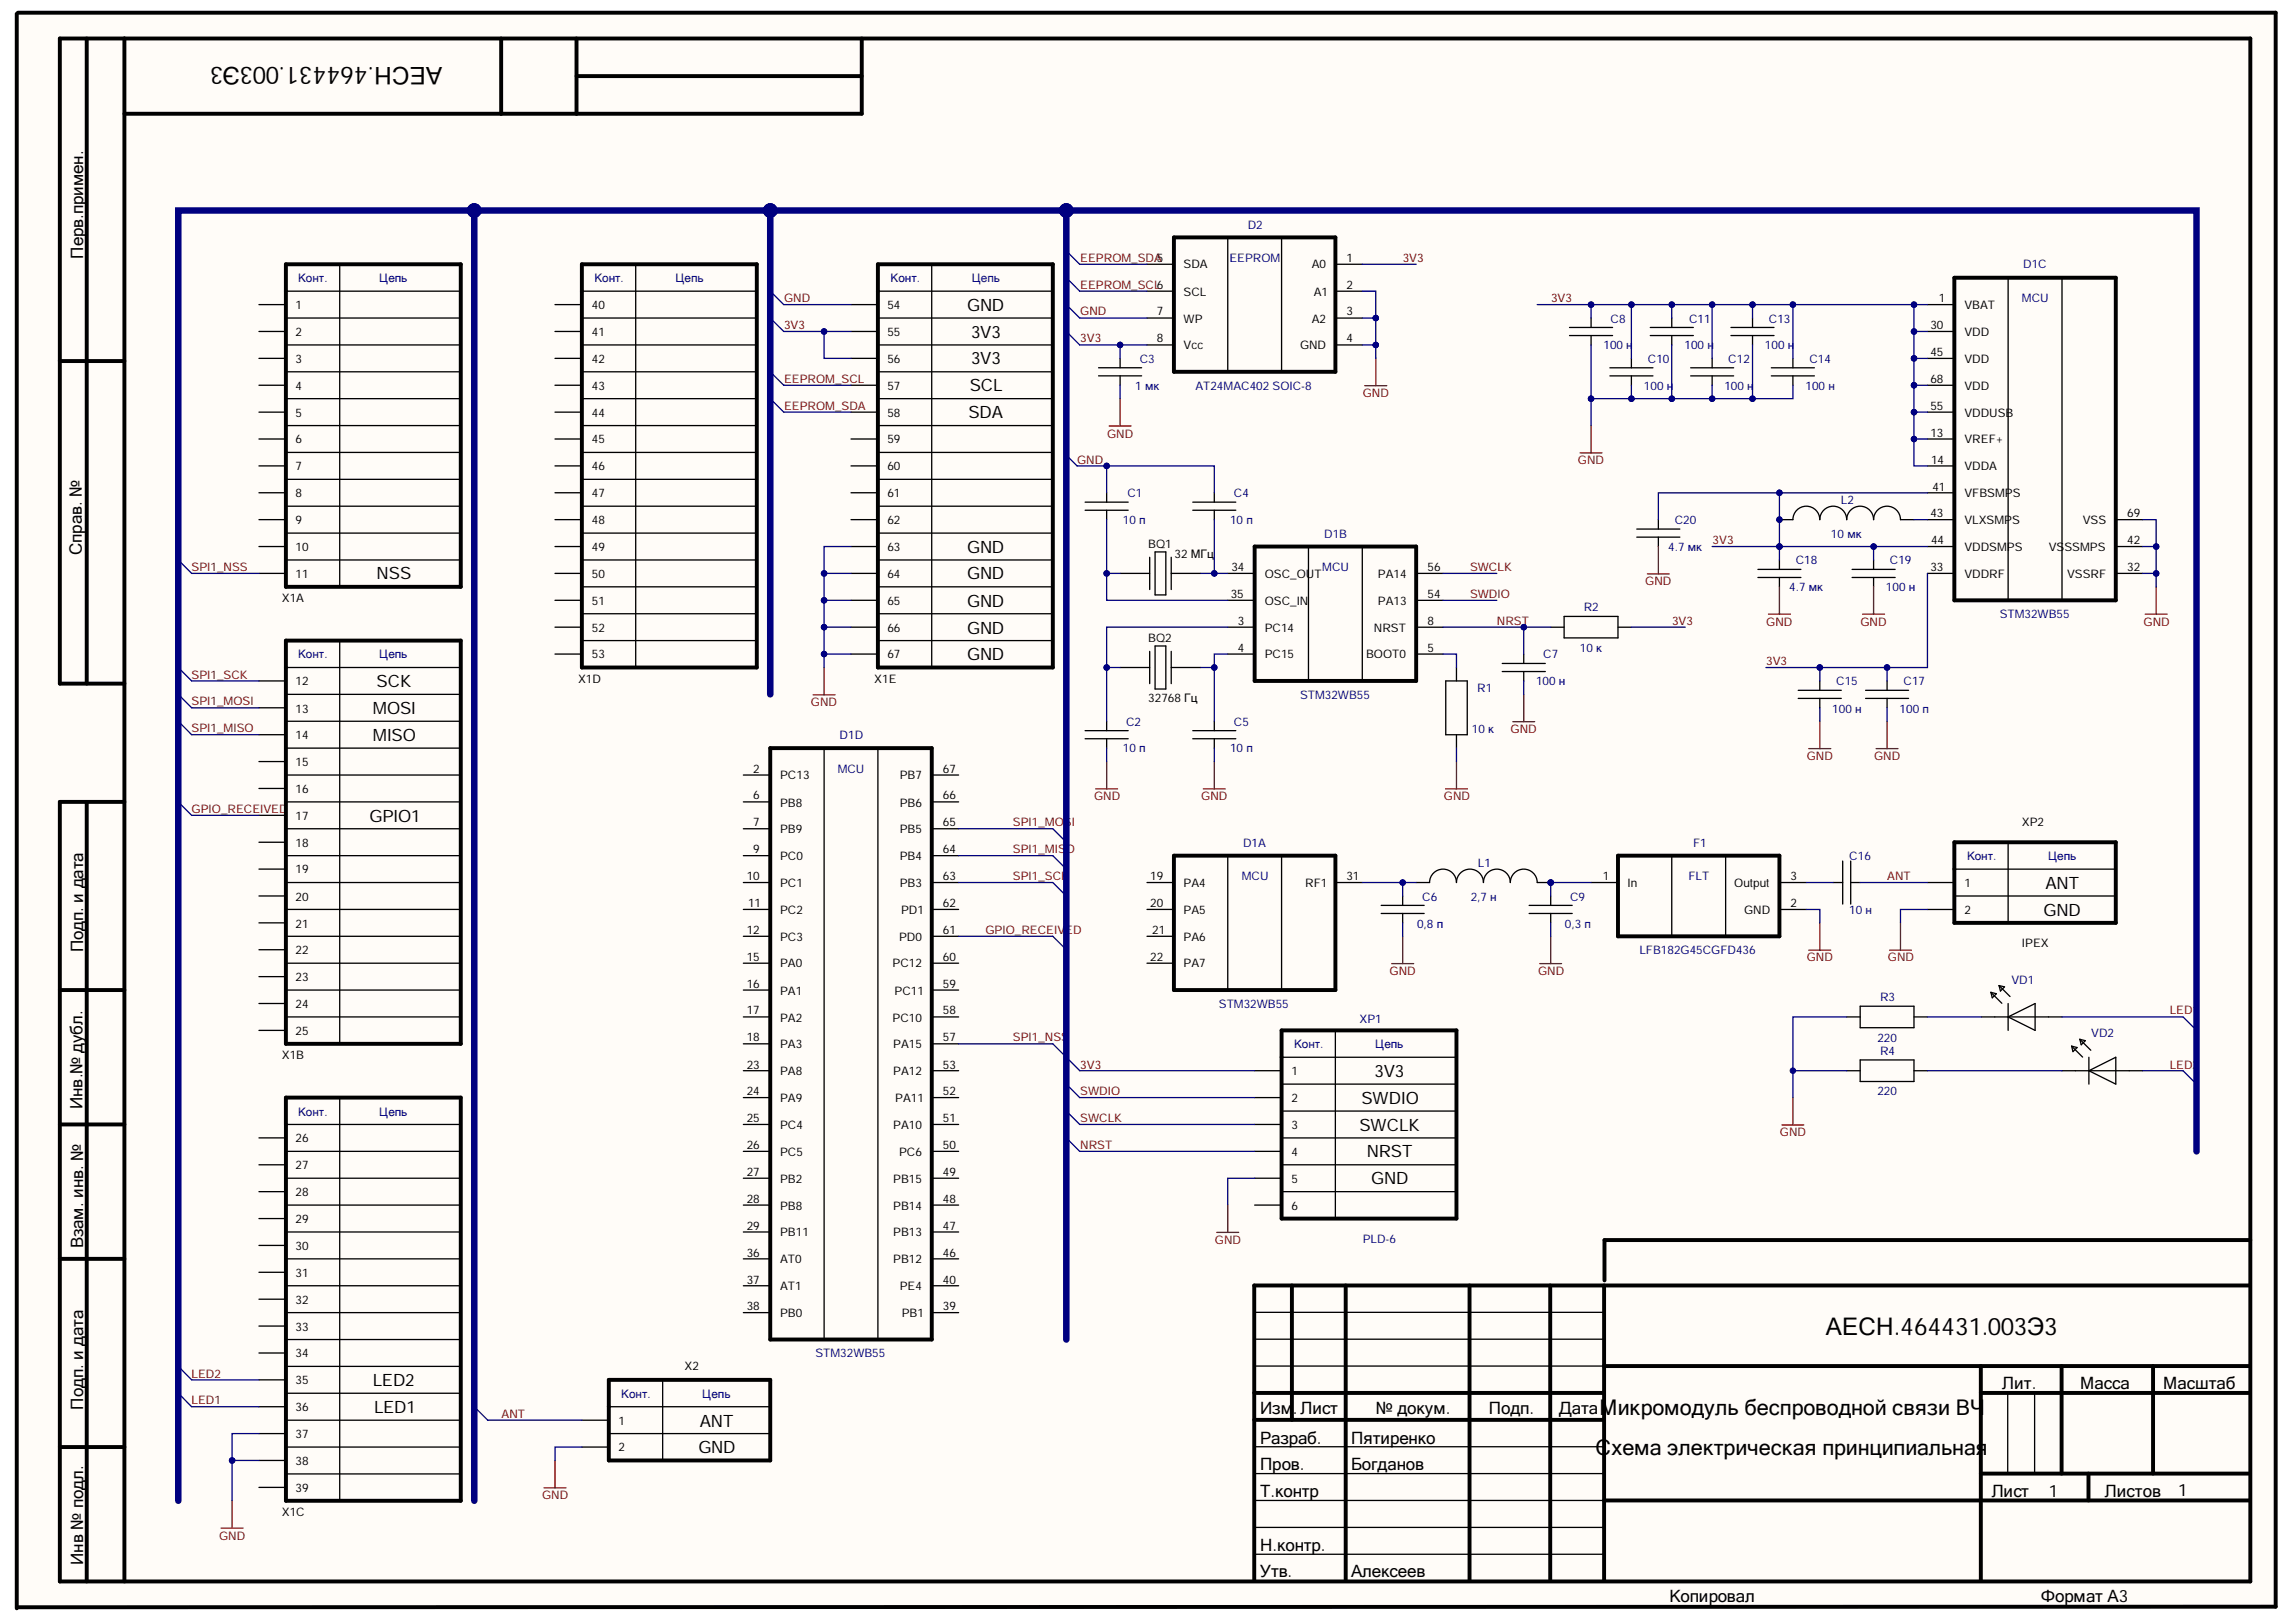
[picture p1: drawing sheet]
<svg xmlns="http://www.w3.org/2000/svg" width="297mm" height="210mm" viewBox="0 0 297 210" stroke-linecap="round" stroke-linejoin="round" font-family="sans-serif">
<defs><g id="words">
<g font-size="3.1">
<text x="57.2" y="8.7" transform="rotate(-180 57.2 8.7)">АЕСН.464431.003Э3</text>
<text x="236.2" y="172.8">АЕСН.464431.003Э3</text>
</g>
<g font-size="2.8">
<text x="206.9" y="183.1">Микромодуль беспроводной связи ВЧ</text>
<text x="206.4" y="188.2">Схема электрическая принципиальная</text>
</g>
<g font-size="2.2">
<text x="10.7" y="33.5" transform="rotate(-90 10.7 33.5)">Перв.примен.</text>
<text x="125.1" y="40.2">GND</text>
<text x="125.6" y="47.2">3V3</text>
<text x="125.6" y="43.7">3V3</text>
<text x="125.5" y="50.6">SCL</text>
<text x="125.3" y="54.1">SDA</text>
<text x="10.6" y="71.8" transform="rotate(-90 10.6 71.8)">Справ. №</text>
<text x="125.1" y="71.5">GND</text>
<text x="48.7" y="75">NSS</text>
<text x="125.1" y="75">GND</text>
<text x="125.1" y="78.5">GND</text>
<text x="125.1" y="82">GND</text>
<text x="48.7" y="88.9">SCK</text>
<text x="125.1" y="85.5">GND</text>
<text x="48.2" y="95.9">MISO</text>
<text x="48.2" y="92.4">MOSI</text>
<text x="47.8" y="106.3">GPIO1</text>
<text x="264.4" y="118.5">GND</text>
<text x="264.6" y="115">ANT</text>
<text x="10.7" y="123.2" transform="rotate(-90 10.7 123.2)">Подп. и дата</text>
<text x="10.7" y="143.5" transform="rotate(-90 10.7 143.5)">Инв.№ дубл.</text>
<text x="176.1" y="142.9">SWDIO</text>
<text x="177.8" y="139.4">3V3</text>
<text x="175.9" y="146.3">SWCLK</text>
<text x="176.8" y="149.8">NRST</text>
<text x="177.4" y="153.3">GND</text>
<text x="10.7" y="161.5" transform="rotate(-90 10.7 161.5)">Взам. инв. №</text>
<text x="48.2" y="179.4">LED2</text>
<text x="259" y="179.8">Лит.</text>
<text x="269.1" y="179.8">Масса</text>
<text x="279.9" y="179.8">Масштаб</text>
<text x="10.7" y="182.4" transform="rotate(-90 10.7 182.4)">Подп. и дата</text>
<text x="48.4" y="182.8">LED1</text>
<text x="90.5" y="184.6">ANT</text>
<text x="163" y="183">Изм</text>
<text x="167.3" y="183">. Лист</text>
<text x="178" y="183">№ докум.</text>
<text x="192.6" y="183">Подп.</text>
<text x="201.7" y="183">Дата</text>
<text x="90.4" y="188.1">GND</text>
<text x="163" y="190.3">Пров.</text>
<text x="163" y="186.8">Разраб.</text>
<text x="174.8" y="186.8">Пятиренко</text>
<text x="174.8" y="190.3">Богданов</text>
<text x="163" y="193.7">Т.контр</text>
<text x="257.7" y="193.7">Лист</text>
<text x="265.1" y="193.7">1</text>
<text x="272.3" y="193.7">Листов</text>
<text x="281.8" y="193.7">1</text>
<text x="10.7" y="202.5" transform="rotate(-90 10.7 202.5)">Инв № подл.</text>
<text x="163" y="200.7">Н.контр.</text>
<text x="163" y="204.1">Утв.</text>
<text x="174.8" y="204.1">Алексеев</text>
<text x="216" y="207.3">Копировал</text>
<text x="264" y="207.3">Формат А3</text>
</g>
<g font-size="1.5" fill="#000080">
<text x="161.4" y="29.6">D2</text>
<text x="159" y="33.9">EEPROM</text>
<text x="261.8" y="34.7">D1C</text>
<text x="38.6" y="36.5">Конт.</text>
<text x="49.1" y="36.5">Цепь</text>
<text x="76.9" y="36.5">Конт.</text>
<text x="87.4" y="36.5">Цепь</text>
<text x="115.2" y="36.5">Конт.</text>
<text x="125.7" y="36.5">Цепь</text>
<text x="208.4" y="41.8">C8</text>
<text x="218.5" y="41.8">C11</text>
<text x="228.8" y="41.8">C13</text>
<text x="261.6" y="39.1">MCU</text>
<text x="147.5" y="47">C3</text>
<text x="207.4" y="45.2">100 н</text>
<text x="213.2" y="47">C10</text>
<text x="217.9" y="45.2">100 н</text>
<text x="223.6" y="47">C12</text>
<text x="228.3" y="45.2">100 н</text>
<text x="234.1" y="47">C14</text>
<text x="146.9" y="50.5">1 мк</text>
<text x="154.6" y="50.5">AT24MAC402 SOIC-8</text>
<text x="212.7" y="50.5">100 н</text>
<text x="223.1" y="50.5">100 н</text>
<text x="233.6" y="50.5">100 н</text>
<text x="145.9" y="64.3">C1</text>
<text x="159.6" y="64.3">C4</text>
<text x="238.1" y="65.2">L2</text>
<text x="145.3" y="67.8">10 п</text>
<text x="159.1" y="67.8">10 п</text>
<text x="171.3" y="69.6">D1B</text>
<text x="215.8" y="71.3">4.7 мк</text>
<text x="216.7" y="67.8">C20</text>
<text x="236.9" y="69.6">10 мк</text>
<text x="171.1" y="73.9">MCU</text>
<text x="231.5" y="76.5">4.7 мк</text>
<text x="232.3" y="73">C18</text>
<text x="244" y="76.5">100 н</text>
<text x="244.5" y="73">C19</text>
<text x="204.9" y="79.1">R2</text>
<text x="258.7" y="80">STM32WB55</text>
<text x="38.6" y="85.2">Конт.</text>
<text x="49.1" y="85.2">Цепь</text>
<text x="191.1" y="89.5">R1</text>
<text x="198.7" y="88.7">100 н</text>
<text x="199.7" y="85.2">C7</text>
<text x="204.4" y="84.4">10 к</text>
<text x="237.6" y="88.7">C15</text>
<text x="246.3" y="88.7">C17</text>
<text x="108.6" y="95.7">D1D</text>
<text x="145.7" y="93.9">C2</text>
<text x="159.6" y="93.9">C5</text>
<text x="168.2" y="90.4">STM32WB55</text>
<text x="190.4" y="94.8">10 к</text>
<text x="237" y="92.2">100 н</text>
<text x="245.8" y="92.2">100 п</text>
<text x="108.4" y="100">MCU</text>
<text x="145.3" y="97.4">10 п</text>
<text x="159.1" y="97.4">10 п</text>
<text x="160.7" y="113.9">MCU</text>
<text x="160.8" y="109.5">D1A</text>
<text x="191.2" y="112.2">L1</text>
<text x="218.4" y="113.9">FLT</text>
<text x="219" y="109.5">F1</text>
<text x="239.2" y="111.3">C16</text>
<text x="254.5" y="111.3">Конт.</text>
<text x="265" y="111.3">Цепь</text>
<text x="184" y="116.6">C6</text>
<text x="190.3" y="116.6">2,7 н</text>
<text x="203.1" y="116.6">C9</text>
<text x="239.2" y="118.3">10 н</text>
<text x="183.3" y="120">0,8 п</text>
<text x="202.4" y="120">0,3 п</text>
<text x="212.1" y="123.5">LFB182G45CGFD436</text>
<text x="157.7" y="130.4">STM32WB55</text>
<text x="243.2" y="129.6">R3</text>
<text x="260.2" y="127.3">VD1</text>
<text x="167.4" y="135.7">Конт.</text>
<text x="175.9" y="132.4">XP1</text>
<text x="177.9" y="135.7">Цепь</text>
<text x="242.9" y="134.8">220</text>
<text x="243.2" y="136.5">R4</text>
<text x="270.6" y="134.2">VD2</text>
<text x="242.9" y="141.8">220</text>
<text x="38.6" y="144.4">Конт.</text>
<text x="49.1" y="144.4">Цепь</text>
<text x="176.3" y="160.9">PLD-6</text>
<text x="105.5" y="175.7">STM32WB55</text>
<text x="80.4" y="180.9">Конт.</text>
<text x="90.9" y="180.9">Цепь</text>
</g>
<g font-size="1.5" fill="#800000">
<text x="139.8" y="33.9">EEPROM_SDA5</text>
<text x="181.5" y="33.9">3V3</text>
<text x="101.4" y="39.1">GND</text>
<text x="139.8" y="37.4">EEPROM_SCL6</text>
<text x="139.8" y="40.8">GND</text>
<text x="200.7" y="39.1">3V3</text>
<text x="101.4" y="42.6">3V3</text>
<text x="139.8" y="44.3">3V3</text>
<text x="101.4" y="53">EEPROM_SDA</text>
<text x="101.4" y="49.5">EEPROM_SCL</text>
<text x="176.3" y="51.4">GND</text>
<text x="143.2" y="56.6">GND</text>
<text x="139.3" y="60">GND</text>
<text x="204.1" y="60.1">GND</text>
<text x="221.6" y="70.4">3V3</text>
<text x="24.8" y="73.9">SPI1_NSS</text>
<text x="190.2" y="73.9">SWCLK</text>
<text x="190.2" y="77.3">SWDIO</text>
<text x="212.9" y="75.7">GND</text>
<text x="193.6" y="80.9">NRST</text>
<text x="216.3" y="80.9">3V3</text>
<text x="228.5" y="81">GND</text>
<text x="240.7" y="81">GND</text>
<text x="277.3" y="81">GND</text>
<text x="24.8" y="87.8">SPI1_SCK</text>
<text x="228.5" y="86">3V3</text>
<text x="24.8" y="91.3">SPI1_MOSI</text>
<text x="24.8" y="94.8">SPI1_MISO</text>
<text x="104.9" y="91.4">GND</text>
<text x="195.4" y="94.8">GND</text>
<text x="233.8" y="98.3">GND</text>
<text x="242.5" y="98.3">GND</text>
<text x="24.8" y="105.2">GPIO_RECEIVED</text>
<text x="131" y="106.9">SPI1_MOSI</text>
<text x="141.5" y="103.5">GND</text>
<text x="155.4" y="103.5">GND</text>
<text x="186.8" y="103.5">GND</text>
<text x="131" y="113.9">SPI1_SCK</text>
<text x="131" y="110.4">SPI1_MISO</text>
<text x="244.2" y="113.9">ANT</text>
<text x="127.5" y="120.9">GPIO_RECEIVED</text>
<text x="233.8" y="124.4">GND</text>
<text x="244.2" y="124.4">GND</text>
<text x="179.8" y="126.2">GND</text>
<text x="199" y="126.2">GND</text>
<text x="280.7" y="131.3">LED1</text>
<text x="131" y="134.7">SPI1_NSS</text>
<text x="139.8" y="138.3">3V3</text>
<text x="139.8" y="141.8">SWDIO</text>
<text x="280.7" y="138.3">LED2</text>
<text x="139.8" y="145.2">SWCLK</text>
<text x="139.8" y="148.7">NRST</text>
<text x="230.3" y="147">GND</text>
<text x="157.2" y="160.9">GND</text>
<text x="24.8" y="178.3">LED2</text>
<text x="24.8" y="181.7">LED1</text>
<text x="64.9" y="183.5">ANT</text>
<text x="70.1" y="194">GND</text>
<text x="28.3" y="199.2">GND</text>
</g>
<g font-size="1.5">
<text x="153.1" y="34.7">SDA</text>
<text x="169.7" y="34.7">A0</text>
<text x="174.2" y="33.9">1</text>
<text x="38.2" y="40">1</text>
<text x="76.6" y="40">40</text>
<text x="114.8" y="40">54</text>
<text x="149.7" y="40.8">7</text>
<text x="153.1" y="41.8">WP</text>
<text x="153.1" y="38.3">SCL</text>
<text x="169.7" y="41.8">A2</text>
<text x="170" y="38.3">A1</text>
<text x="174.2" y="37.4">2</text>
<text x="174.2" y="40.8">3</text>
<text x="250.8" y="39.1">1</text>
<text x="254.1" y="40">VBAT</text>
<text x="38.2" y="43.4">2</text>
<text x="38.2" y="47">3</text>
<text x="76.6" y="43.4">41</text>
<text x="76.6" y="47">42</text>
<text x="114.8" y="43.4">55</text>
<text x="114.8" y="47">56</text>
<text x="149.7" y="44.3">8</text>
<text x="153.1" y="45.2">Vcc</text>
<text x="168.2" y="45.2">GND</text>
<text x="174.2" y="44.3">4</text>
<text x="249.7" y="42.6">30</text>
<text x="249.7" y="46.1">45</text>
<text x="254.1" y="43.4">VDD</text>
<text x="254.1" y="47">VDD</text>
<text x="38.2" y="50.5">4</text>
<text x="38.2" y="53.9">5</text>
<text x="76.6" y="50.5">43</text>
<text x="76.6" y="53.9">44</text>
<text x="114.8" y="50.5">57</text>
<text x="114.8" y="53.9">58</text>
<text x="249.7" y="53">55</text>
<text x="249.7" y="49.5">68</text>
<text x="254.1" y="53.9">VDDUSB</text>
<text x="254.1" y="50.5">VDD</text>
<text x="38.2" y="57.4">6</text>
<text x="76.6" y="57.4">45</text>
<text x="114.8" y="57.4">59</text>
<text x="249.7" y="56.5">13</text>
<text x="254.1" y="57.4">VREF+</text>
<text x="38.2" y="64.3">8</text>
<text x="38.2" y="60.9">7</text>
<text x="76.6" y="60.9">46</text>
<text x="76.6" y="64.3">47</text>
<text x="114.8" y="60.9">60</text>
<text x="114.8" y="64.3">61</text>
<text x="249.8" y="60">14</text>
<text x="250" y="63.5">41</text>
<text x="254.1" y="60.9">VDDA</text>
<text x="254.1" y="64.3">VFBSMPS</text>
<text x="38.2" y="67.8">9</text>
<text x="38.2" y="71.3">10</text>
<text x="76.6" y="67.8">48</text>
<text x="76.6" y="71.3">49</text>
<text x="114.8" y="67.8">62</text>
<text x="114.8" y="71.3">63</text>
<text x="148.6" y="70.9">BQ1</text>
<text x="249.7" y="66.9">43</text>
<text x="249.8" y="70.4">44</text>
<text x="254.1" y="67.8">VLXSMPS</text>
<text x="254.1" y="71.3">VDDSMPS</text>
<text x="265.1" y="71.3">VSSSMPS</text>
<text x="269.5" y="67.8">VSS</text>
<text x="275.2" y="70.4">42</text>
<text x="275.2" y="66.9">69</text>
<text x="36.5" y="77.9">X1A</text>
<text x="38.2" y="74.8">11</text>
<text x="76.6" y="74.8">50</text>
<text x="114.8" y="74.8">64</text>
<text x="151.9" y="72.2">32 МГц</text>
<text x="159.2" y="77.3">35</text>
<text x="159.3" y="73.9">34</text>
<text x="163.6" y="74.8">OSC_OUT</text>
<text x="178.3" y="74.8">PA14</text>
<text x="184.7" y="77.3">54</text>
<text x="184.7" y="73.9">56</text>
<text x="249.7" y="73.9">33</text>
<text x="254.1" y="74.8">VDDRF</text>
<text x="267.4" y="74.8">VSSRF</text>
<text x="275.2" y="73.9">32</text>
<text x="76.6" y="78.3">51</text>
<text x="76.6" y="81.7">52</text>
<text x="114.8" y="78.3">65</text>
<text x="114.8" y="81.7">66</text>
<text x="148.6" y="83.1">BQ2</text>
<text x="160.1" y="80.9">3</text>
<text x="163.6" y="78.3">OSC_IN</text>
<text x="163.6" y="81.7">PC14</text>
<text x="177.7" y="81.7">NRST</text>
<text x="178.3" y="78.3">PA13</text>
<text x="184.7" y="80.9">8</text>
<text x="38.2" y="88.7">12</text>
<text x="74.8" y="88.3">X1D</text>
<text x="76.6" y="85.2">53</text>
<text x="113.1" y="88.3">X1E</text>
<text x="114.8" y="85.2">67</text>
<text x="160.1" y="84.4">4</text>
<text x="163.6" y="85.2">PC15</text>
<text x="176.7" y="85.2">BOOT0</text>
<text x="184.7" y="84.4">5</text>
<text x="38.2" y="92.2">13</text>
<text x="38.2" y="95.7">14</text>
<text x="148.6" y="90.8">32768 Гц</text>
<text x="38.2" y="99.2">15</text>
<text x="97.5" y="100">2</text>
<text x="100.9" y="100.8">PC13</text>
<text x="116.4" y="100.8">PB7</text>
<text x="122" y="100">67</text>
<text x="38.2" y="102.6">16</text>
<text x="38.2" y="106.1">17</text>
<text x="97.5" y="103.5">6</text>
<text x="97.5" y="106.9">7</text>
<text x="100.9" y="104.4">PB8</text>
<text x="100.9" y="107.9">PB9</text>
<text x="116.4" y="107.9">PB5</text>
<text x="116.4" y="104.4">PB6</text>
<text x="122" y="106.9">65</text>
<text x="122" y="103.5">66</text>
<text x="261.6" y="106.9">XP2</text>
<text x="38.2" y="109.5">18</text>
<text x="38.2" y="113">19</text>
<text x="96.6" y="113.9">10</text>
<text x="97.5" y="110.4">9</text>
<text x="100.9" y="111.3">PC0</text>
<text x="116.4" y="111.3">PB4</text>
<text x="122" y="113.9">63</text>
<text x="122" y="110.4">64</text>
<text x="148.8" y="113.9">19</text>
<text x="174.2" y="113.9">31</text>
<text x="207.4" y="113.9">1</text>
<text x="231.6" y="113.9">3</text>
<text x="38.2" y="116.6">20</text>
<text x="96.8" y="117.4">11</text>
<text x="100.9" y="118.3">PC2</text>
<text x="100.9" y="114.8">PC1</text>
<text x="116.4" y="114.8">PB3</text>
<text x="116.6" y="118.3">PD1</text>
<text x="122" y="117.4">62</text>
<text x="148.8" y="117.4">20</text>
<text x="153.1" y="114.8">PA4</text>
<text x="153.1" y="118.3">PA5</text>
<text x="168.9" y="114.8">RF1</text>
<text x="210.6" y="114.8">In</text>
<text x="224.4" y="114.8">Output</text>
<text x="225.6" y="118.3">GND</text>
<text x="231.6" y="117.4">2</text>
<text x="254.1" y="118.3">2</text>
<text x="254.1" y="114.8">1</text>
<text x="38.2" y="123.5">22</text>
<text x="38.2" y="120">21</text>
<text x="96.6" y="124.3">15</text>
<text x="96.6" y="120.9">12</text>
<text x="100.9" y="125.2">PA0</text>
<text x="100.9" y="121.7">PC3</text>
<text x="115.5" y="125.2">PC12</text>
<text x="116.3" y="121.7">PD0</text>
<text x="122" y="124.3">60</text>
<text x="122" y="120.9">61</text>
<text x="148.8" y="124.3">22</text>
<text x="149.1" y="120.9">21</text>
<text x="153.1" y="121.7">PA6</text>
<text x="153.1" y="125.2">PA7</text>
<text x="261.6" y="122.6">IPEX</text>
<text x="38.2" y="127">23</text>
<text x="38.2" y="130.4">24</text>
<text x="96.6" y="127.8">16</text>
<text x="96.6" y="131.3">17</text>
<text x="100.9" y="128.7">PA1</text>
<text x="115.7" y="128.7">PC11</text>
<text x="122" y="131.3">58</text>
<text x="122" y="127.8">59</text>
<text x="36.5" y="137.1">X1B</text>
<text x="38.2" y="133.9">25</text>
<text x="96.6" y="134.7">18</text>
<text x="100.9" y="132.2">PA2</text>
<text x="100.9" y="135.7">PA3</text>
<text x="115.5" y="132.2">PC10</text>
<text x="115.6" y="135.7">PA15</text>
<text x="122" y="134.7">57</text>
<text x="96.6" y="138.3">23</text>
<text x="96.6" y="141.8">24</text>
<text x="100.9" y="139.1">PA8</text>
<text x="100.9" y="142.6">PA9</text>
<text x="115.6" y="139.1">PA12</text>
<text x="115.8" y="142.6">PA11</text>
<text x="122" y="141.8">52</text>
<text x="122" y="138.3">53</text>
<text x="167.1" y="142.6">2</text>
<text x="167.1" y="139.1">1</text>
<text x="38.2" y="147.8">26</text>
<text x="96.6" y="145.2">25</text>
<text x="96.6" y="148.7">26</text>
<text x="100.9" y="146.1">PC4</text>
<text x="100.9" y="149.6">PC5</text>
<text x="115.6" y="146.1">PA10</text>
<text x="116.3" y="149.6">PC6</text>
<text x="122" y="148.7">50</text>
<text x="122" y="145.2">51</text>
<text x="167.1" y="146.1">3</text>
<text x="167.1" y="149.6">4</text>
<text x="38.2" y="151.3">27</text>
<text x="38.2" y="154.8">28</text>
<text x="96.6" y="152.2">27</text>
<text x="96.6" y="155.6">28</text>
<text x="100.9" y="153.1">PB2</text>
<text x="115.6" y="153.1">PB15</text>
<text x="122" y="155.6">48</text>
<text x="122" y="152.2">49</text>
<text x="167.1" y="153.1">5</text>
<text x="38.2" y="158.2">29</text>
<text x="38.2" y="161.8">30</text>
<text x="96.6" y="159.2">29</text>
<text x="100.9" y="156.5">PB8</text>
<text x="100.9" y="160">PB11</text>
<text x="115.6" y="160">PB13</text>
<text x="115.6" y="156.5">PB14</text>
<text x="122" y="159.2">47</text>
<text x="167.1" y="156.5">6</text>
<text x="38.2" y="165.3">31</text>
<text x="96.6" y="162.6">36</text>
<text x="96.6" y="166.1">37</text>
<text x="100.9" y="163.5">AT0</text>
<text x="100.9" y="166.9">AT1</text>
<text x="115.6" y="163.5">PB12</text>
<text x="116.4" y="166.9">PE4</text>
<text x="122" y="166.1">40</text>
<text x="122" y="162.6">46</text>
<text x="38.2" y="168.7">32</text>
<text x="38.2" y="172.2">33</text>
<text x="96.6" y="169.6">38</text>
<text x="100.9" y="170.4">PB0</text>
<text x="116.7" y="170.4">PB1</text>
<text x="122" y="169.6">39</text>
<text x="38.2" y="175.7">34</text>
<text x="38.2" y="179.1">35</text>
<text x="88.6" y="177.3">X2</text>
<text x="38.2" y="182.6">36</text>
<text x="80" y="184.4">1</text>
<text x="38.2" y="186.1">37</text>
<text x="38.2" y="189.6">38</text>
<text x="80" y="187.8">2</text>
<text x="36.5" y="196.2">X1C</text>
<text x="38.2" y="193.1">39</text>
</g>
</g></defs>
<g fill="#fffcf8">
<path d="M2.2 1.5h292.4v206.6h-292.4z" fill-rule="evenodd"/>
<path d="M2.2 1.5h292.4v206.6h-292.4z" fill-rule="evenodd"/>
</g>
<g fill="none" stroke="#000" stroke-width=".51">
<path d="M2.2 1.8v206.3M2.3 1.6h292.1v206.3l-292.1 .1M11.2 5v83.5M16.1 5v199.7M64.8 5v9.7M74.6 5v9.7M74.6 9.8h36.9M111.5 5v9.7h-95.4M151.9 30.7h20.9v17.4h-20.9zM252.8 35.9h20.9v41.8h-20.9zM7.7 46.7h8.4M162.3 70.7h20.9v17.4h-20.9z"/>
<path d="M16.1 88.5h-8.4v-83.5h283.4v199.7h-283.4v-100.9h8.4M99.6 96.8h20.9v76.5h-20.9zM11.2 103.8v100.9M151.9 110.7h20.9v17.4h-20.9zM7.7 128.1h8.4M7.7 145.5h8.4M7.7 162.9h8.4M167.1 166.4v17.3M174.1 166.4v38.2M190.1 166.4v38.2M200.6 166.4v38.2M207.5 166.4v38.2"/>
<path d="M207.5 176.8h83.6M256.3 176.8v27.8M266.7 176.8v13.9M278.5 176.8v13.9M291.1 166.4h-128.8v38.2M291.1 160.5h-83.5v5.2M7.7 187.3h8.4M162.3 183.7h45.2M162.3 180.3h45.2M207.5 194.2h83.6M256.3 190.7h34.8M256.3 180.3h34.8"/>
<path d="M270.2 190.7v3.5"/>
</g>
<g fill="none" stroke="#000" stroke-width=".17">
<path d="M148.4 34.2h3.5M148.4 37.7h3.5M158.8 30.7v17.4M165.8 30.7v17.4M172.8 34.2h3.4M172.8 37.7h3.4M249.4 39.4h3.4M259.8 35.9v41.8M266.8 35.9v41.8M142.1 48.6h5.6M142.1 47.6h5.6M144.9 46.4v1.2"/>
<path d="M144.9 48.6v1.3M148.4 41.2h3.5M148.4 44.6h3.5M172.8 41.2h3.4M172.8 44.6h3.4M203.1 43.4h5.5M203.1 42.4h5.5M205.8 41.2v1.2M205.8 43.4v1.2M208.3 48.6h5.5M208.3 47.6h5.5M211.1 46.4v1.2"/>
<path d="M211.1 48.6v1.3M213.5 43.4h5.6M213.5 42.4h5.6M216.3 41.2v1.2M216.3 43.4v1.2M218.7 48.6h5.6M218.7 47.6h5.6M221.5 46.4v1.2M221.5 48.6v1.3M223.9 43.4h5.6M223.9 42.4h5.6M226.7 41.2v1.2"/>
<path d="M226.7 43.4v1.2M229.2 48.6h5.5M229.2 47.6h5.5M232 46.4v1.2M232 48.6v1.3M249.4 56.8h3.4M249.4 42.9h3.4M249.4 46.4h3.4M249.4 53.3h3.4M249.4 49.9h3.4M144.9 74.2h3.8M148.7 72.1v4.2"/>
<path d="M149.4 71.4h1.4v5.6h-1.4zM151.5 74.2h3.9M151.5 72.1v4.2M158.8 74.2h3.5M158.8 77.7h3.5M169.3 70.7v17.4M176.2 70.7v17.4M183.2 74.2h3.5M183.2 77.7h3.5M202.4 79.8h6.9v2.8h-6.9zM249.4 74.2h3.4M249.4 60.3h3.4"/>
<path d="M249.4 63.8h3.4M249.4 67.3h3.4M249.4 70.7h3.4M273.7 74.2h3.5M273.7 67.3h3.5M273.7 70.7h3.5M106.6 96.8v76.5M113.6 96.8v76.5M140.4 95.6h5.6M140.4 94.6h5.6M143.2 93.3v1.3M143.2 95.6v1.2"/>
<path d="M144.9 86.4h3.8M148.7 84.3v4.2M149.4 83.6h1.4v5.6h-1.4zM151.5 84.3v4.2M151.5 86.4h3.9M154.3 95.6h5.6M154.3 94.6h5.6M157.1 93.3v1.3M157.1 95.6v1.2M158.8 81.2h3.5M158.8 84.6h3.5M183.2 81.2h3.5"/>
<path d="M183.2 84.6h3.5M187 88.1h2.8v7h-2.8zM188.4 86.4v1.7M188.4 95.1v1.7M194.3 86.9h5.6M194.3 85.9h5.6M197.1 84.6v1.3M197.1 86.9v1.2M200.6 81.2h1.8M209.3 81.2h1.8M96.2 114.2h3.4M96.2 117.7h3.4"/>
<path d="M96.2 100.3h3.4M96.2 103.8h3.4M96.2 107.2h3.4M96.2 110.7h3.4M120.5 114.2h3.5M120.5 117.7h3.5M120.5 100.3h3.5M120.5 103.8h3.5M120.5 107.2h3.5M120.5 110.7h3.5M148.4 114.2h3.5M148.4 117.7h3.5"/>
<path d="M158.8 110.7v17.4M165.8 110.7v17.4M172.8 114.2h3.4M96.2 121.2h3.4M96.2 124.6h3.4M96.2 128.1h3.4M96.2 131.6h3.4M96.2 135.1h3.4M96.2 138.6h3.4M120.5 121.2h3.5M120.5 124.6h3.5M120.5 128.1h3.5"/>
<path d="M120.5 131.6h3.5M120.5 135.1h3.5M120.5 138.6h3.5M148.4 121.2h3.5M148.4 124.6h3.5M96.2 142h3.4M96.2 145.5h3.4M96.2 149h3.4M96.2 152.5h3.4M96.2 156h3.4M96.2 159.4h3.4M120.5 142h3.5"/>
<path d="M120.5 145.5h3.5M120.5 149h3.5M120.5 152.5h3.5M120.5 156h3.5M120.5 159.4h3.5M96.2 162.9h3.4M96.2 166.4h3.4M96.2 169.9h3.4M120.5 162.9h3.5M120.5 166.4h3.5M120.5 169.9h3.5M162.3 176.8h45.2"/>
<path d="M162.3 173.3h45.2M162.3 169.8h45.2M162.3 197.7h45.2M162.3 194.2h45.2M162.3 190.7h45.2M162.3 187.2h45.2M259.7 180.3v10.4M263.2 180.3v10.4M162.3 201.1h45.2"/>
</g>
<g fill="none" stroke="#800000" stroke-width=".17">
<path d="M143.5 55.1h2.8M144.9 51.6v3.5M176.6 49.9h2.8M178 46.4v3.5M204.4 58.6h2.8M205.8 55.1v3.5M277.5 79.5h2.9M278.9 75.9v3.6M143.2 98.6v3.5M157.1 98.6v3.5M188.4 98.6v3.5M195.7 93.4h2.8"/>
<path d="M197.1 89.9v3.5M141.8 102.1h2.8M155.7 102.1h2.8M187 102.1h2.8"/>
</g>
<path d="M138.3 36.3l1.4 1.4M138.3 32.8l1.4 1.4M138.3 43.2l1.4 1.4" fill="none" stroke="#000080" stroke-width=".17"/>
<circle cx="200.6" cy="114.2" r=".35" fill="#000080"/>
<circle cx="200.6" cy="114.2" r=".35" fill="none" stroke="#000080" stroke-width=".13"/>
<path d="M183.2 114.2h1.7M198.9 114.2h1.7" fill="none" stroke="#000" stroke-width=".17"/>
<circle cx="200.6" cy="114.2" r=".35" fill="#000080"/>
<circle cx="200.6" cy="114.2" r=".35" fill="none" stroke="#000080" stroke-width=".13"/>
<g fill="none" stroke="#000" stroke-width=".17">
<path d="M140.4 66h5.6M140.4 65h5.6M143.2 63.8v1.2M143.2 66v1.2M154.3 66h5.6M154.3 65h5.6M157.1 63.8v1.2M157.1 66v1.2M211.8 69.5h5.5M211.8 68.5h5.5M214.5 67.3v1.2M214.5 69.5v1.2"/>
<path d="M232.6 90.4h5.6M232.6 89.3h5.6M235.4 88.1v1.2M235.4 90.4v1.2M241.4 90.4h5.5M241.4 89.3h5.5M244.1 88.1v1.2M244.1 90.4v1.2M178.7 118.2h5.5M178.7 117.2h5.5M181.5 116v1.2M181.5 118.2v1.2"/>
<path d="M184.9 114.2a1.74 1.74 0 0 1 1.8-1.7 1.74 1.74 0 0 1 1.7 1.7 1.74 1.74 0 0 1 1.8-1.7 1.74 1.74 0 0 1 1.7 1.7 1.74 1.74 0 0 1 1.8-1.7 1.74 1.74 0 0 1 1.7 1.7 1.74 1.74 0 0 1 1.7-1.7 1.74 1.74 0 0 1 1.8 1.7M197.8 118.2h5.6M197.8 117.2h5.6M200.6 116v1.2M200.6 118.2v1.2M205.8 114.2h3.5M216.3 110.7v10.5M223.2 110.7v10.5M230.2 114.2h3.5M230.2 117.7h3.5M237.2 114.2h1.2M238.4 111.4v5.6"/>
<path d="M239.4 111.4v5.6M239.4 114.2h1.3M249.4 114.2h3.4M249.4 117.7h3.4M252.8 112.5h20.9M252.8 116h20.9M259.8 109v10.4M238.9 131.6h1.8M238.9 138.6h1.8M240.7 130.2h6.9v2.8h-6.9zM240.7 137.2h6.9v2.8h-6.9zM247.6 131.6h1.8"/>
<path d="M247.6 138.6h1.8M256.3 131.6h10.5M257.6 128.4l1.4 1.4M257.6 128.4l.7 .2-.6 .5zM258.6 127.5l1.4 1.5M258.6 127.5l.7 .2-.5 .6zM259.8 131.6l3.5-1.7v3.4zM259.8 129.9v3.4M266.8 138.6h10.4M268 135.4l1.4 1.4M268 135.4l.7 .2-.5 .5zM269.1 134.5l1.4 1.4"/>
<path d="M269.1 134.5l.7 .2-.5 .5zM270.2 138.6l3.5-1.8v3.5zM270.2 136.8v3.5M85.7 178.6v10.4M75.3 187.3h3.5M75.3 183.8h3.5M78.8 182h20.8M78.8 185.5h20.8"/>
</g>
<g fill="none" stroke="#800000" stroke-width=".17">
<path d="M234 96.9h2.8M235.4 93.3v3.6M242.7 96.9h2.9M244.1 93.3v3.6M235.4 119.4v3.6M245.9 119.4v3.6M180.1 124.7h2.8M181.5 121.2v3.5M199.2 124.7h2.8M200.6 121.2v3.5M234 123h2.8M244.5 123h2.8"/>
<path d="M70.4 192.5h2.8M71.8 189v3.5"/>
</g>
<path d="M209.3 110.7h20.9v10.5h-20.9zM252.8 109h20.9v10.4h-20.9zM78.8 178.6h20.8v10.4h-20.8z" fill="none" stroke="#000" stroke-width=".51"/>
<g fill="none" stroke="#000080" stroke-width=".17">
<path d="M138.3 39.8l1.4 1.4M137.9 58.9l1.4 1.4M136.2 107.2l1.4 1.4M136.2 110.7l1.4 1.4M136.2 114.2l1.4 1.4M136.2 135.1l1.4 1.4M136.2 121.2l1.4 1.4M138.3 137.2l1.4 1.4M282.4 131.6l1.4 1.4M282.4 138.6l1.4 1.4M138.3 144.1l1.4 1.4M138.3 140.6l1.4 1.4"/>
<path d="M138.3 147.6l1.4 1.4M61.7 182.4l1.4 1.4"/>
</g>
<circle cx="230.2" cy="67.2" r=".35" fill="#000080"/>
<circle cx="230.2" cy="67.2" r=".35" fill="none" stroke="#000080" stroke-width=".13"/>
<path d="M230.2 67.3h1.8" fill="none" stroke="#000" stroke-width=".17"/>
<circle cx="230.2" cy="67.2" r=".35" fill="#000080"/>
<circle cx="230.2" cy="67.2" r=".35" fill="none" stroke="#000080" stroke-width=".13"/>
<g fill="none" stroke="#000" stroke-width=".17">
<path d="M33.5 39.4h3.5M37 37.7h22.6M43.9 34.2v41.7M71.8 39.4h3.5M75.3 37.7h22.6M82.2 34.2v52.2M110.1 39.4h3.5M113.6 37.7h22.6M120.5 34.2v52.2M33.5 42.9h3.5M33.5 46.4h3.5M33.5 49.9h3.5"/>
<path d="M33.5 53.3h3.5M33.5 56.8h3.5M37 41.2h22.6M37 44.6h22.6M37 48.1h22.6M37 51.6h22.6M37 55.1h22.6M37 58.5h22.6M71.8 42.9h3.5M71.8 46.4h3.5M71.8 49.9h3.5M71.8 53.3h3.5"/>
<path d="M71.8 56.8h3.5M75.3 41.2h22.6M75.3 44.6h22.6M75.3 48.1h22.6M75.3 51.6h22.6M75.3 55.1h22.6M75.3 58.5h22.6M110.1 42.9h3.5M110.1 46.4h3.5M110.1 49.9h3.5M110.1 53.3h3.5M110.1 56.8h3.5"/>
<path d="M113.6 41.2h22.6M113.6 44.6h22.6M113.6 48.1h22.6M113.6 51.6h22.6M113.6 55.1h22.6M113.6 58.5h22.6M33.5 67.2h3.5M33.5 63.8h3.5M33.5 60.3h3.5M33.5 70.7h3.5M33.5 74.2h3.5M37 62h22.6"/>
<path d="M37 65.5h22.6M37 69h22.6M37 72.5h22.6M71.8 67.2h3.5M71.8 63.8h3.5M71.8 60.3h3.5M71.8 70.7h3.5M71.8 74.2h3.5M71.8 77.7h3.5M75.3 62h22.6M75.3 65.5h22.6M75.3 69h22.6"/>
<path d="M75.3 72.5h22.6M75.3 75.9h22.6M75.3 79.4h22.6M110.1 67.2h3.5M110.1 63.8h3.5M110.1 60.3h3.5M110.1 70.7h3.5M110.1 74.2h3.5M110.1 77.7h3.5M113.6 62h22.6M113.6 65.5h22.6M113.6 69h22.6"/>
<path d="M113.6 72.5h22.6M113.6 75.9h22.6M113.6 79.4h22.6M227.4 74.7h5.6M227.4 73.7h5.6M230.2 72.5v1.2M230.2 74.7v1.2M232 67.3a1.74 1.74 0 0 1 1.7-1.8 1.74 1.74 0 0 1 1.7 1.8 1.74 1.74 0 0 1 1.8-1.8 1.74 1.74 0 0 1 1.7 1.8 1.74 1.74 0 0 1 1.8-1.8 1.74 1.74 0 0 1 1.7 1.8 1.74 1.74 0 0 1 1.7-1.8 1.74 1.74 0 0 1 1.8 1.8h1.7M239.6 74.7h5.6M239.6 73.7h5.6M242.4 72.5v1.2M242.4 74.7v1.2"/>
<path d="M33.5 88.1h3.5M33.5 91.6h3.5M33.5 95.1h3.5M33.5 98.6h3.5M37 86.4h22.6M37 89.9h22.6M37 93.3h22.6M37 96.8h22.6M43.9 82.9v52.2M71.8 81.2h3.5M71.8 84.6h3.5M75.3 82.9h22.6"/>
<path d="M110.1 81.2h3.5M110.1 84.6h3.5M113.6 82.9h22.6M33.5 102h3.5M33.5 105.5h3.5M33.5 109h3.5M33.5 112.5h3.5M33.5 115.9h3.5M33.5 119.4h3.5M37 100.3h22.6M37 103.8h22.6M37 107.2h22.6"/>
<path d="M37 110.7h22.6M37 114.2h22.6M37 117.7h22.6M33.5 122.9h3.5M33.5 126.4h3.5M33.5 129.9h3.5M33.5 133.3h3.5M37 121.2h22.6M37 124.6h22.6M37 128.1h22.6M37 131.6h22.6M162.3 138.6h3.5"/>
<path d="M165.8 136.8h22.6M172.8 133.3v24.4M33.5 147.3h3.5M33.5 150.7h3.5M33.5 154.2h3.5M33.5 157.7h3.5M37 145.5h22.6M37 149h22.6M37 152.5h22.6M37 156h22.6M37 159.4h22.6M43.9 142v52.2"/>
<path d="M162.3 142h3.5M162.3 145.5h3.5M162.3 149h3.5M162.3 152.5h3.5M162.3 156h3.5M165.8 140.3h22.6M165.8 143.8h22.6M165.8 147.3h22.6M165.8 150.7h22.6M165.8 154.2h22.6M33.5 161.2h3.5M33.5 164.6h3.5"/>
<path d="M33.5 168.1h3.5M33.5 171.6h3.5M33.5 175.1h3.5M33.5 178.6h3.5M37 162.9h22.6M37 166.4h22.6M37 169.9h22.6M37 173.3h22.6M37 176.8h22.6M33.5 182h3.5M33.5 185.5h3.5M33.5 189h3.5"/>
<path d="M33.5 192.5h3.5M37 180.3h22.6M37 183.8h22.6M37 187.3h22.6M37 190.7h22.6"/>
</g>
<path d="M213.1 74.3h2.9M214.5 70.7v3.6M228.8 79.5h2.8M230.2 75.9v3.6M241 79.5h2.8M242.4 75.9v3.6M105.2 89.9h2.8M106.6 86.4v3.5M157.4 159.5h2.8M158.8 156v3.5M230.5 145.6h2.9M232 142v3.6" fill="none" stroke="#800000" stroke-width=".17"/>
<path d="M37 34.2h22.6v41.7h-22.6zM75.3 34.2h22.6v52.2h-22.6zM113.6 34.2h22.6v52.2h-22.6zM37 82.9h22.6v52.2h-22.6zM165.8 133.3h22.6v24.4h-22.6zM37 142h22.6v52.2h-22.6z" fill="none" stroke="#000" stroke-width=".51"/>
<path d="M100 38l1.4 1.4M100 51.9l1.4 1.4M100 48.5l1.4 1.4M100 41.5l1.4 1.4M176.2 44.6h1.8v1.8M23.4 72.8l1.4 1.4M23.4 86.7l1.4 1.4M23.4 90.2l1.4 1.4M23.4 93.7l1.4 1.4M23.4 104.1l1.4 1.4M23.4 177.2l1.4 1.4M23.4 180.6l1.4 1.4" fill="none" stroke="#000080" stroke-width=".17"/>
<circle cx="178" cy="44.6" r=".35" fill="#000080"/>
<circle cx="178" cy="44.6" r=".35" fill="none" stroke="#000080" stroke-width=".13"/>
<path d="M144.9 49.9v1.7M148.4 44.6h-3.5v1.8" fill="none" stroke="#000080" stroke-width=".17"/>
<circle cx="144.9" cy="44.6" r=".35" fill="#000080"/>
<circle cx="144.9" cy="44.6" r=".35" fill="none" stroke="#000080" stroke-width=".13"/>
<path d="M139.7 37.7h8.7M139.7 34.2h8.7M139.7 44.6h5.2" fill="none" stroke="#000080" stroke-width=".17"/>
<circle cx="144.9" cy="44.6" r=".35" fill="#000080"/>
<circle cx="144.9" cy="44.6" r=".35" fill="none" stroke="#000080" stroke-width=".13"/>
<path d="M158.8 81.2h-15.6v5.2h1.7" fill="none" stroke="#000080" stroke-width=".17"/>
<circle cx="143.2" cy="86.4" r=".35" fill="#000080"/>
<circle cx="143.2" cy="86.4" r=".35" fill="none" stroke="#000080" stroke-width=".13"/>
<path d="M155.4 74.2h3.4" fill="none" stroke="#000080" stroke-width=".17"/>
<circle cx="157.1" cy="74.2" r=".35" fill="#000080"/>
<circle cx="157.1" cy="74.2" r=".35" fill="none" stroke="#000080" stroke-width=".13"/>
<path d="M143.2 86.4v6.9" fill="none" stroke="#000080" stroke-width=".17"/>
<circle cx="143.2" cy="86.4" r=".35" fill="#000080"/>
<circle cx="143.2" cy="86.4" r=".35" fill="none" stroke="#000080" stroke-width=".13"/>
<path d="M158.8 84.6h-1.7v1.8h-1.7" fill="none" stroke="#000080" stroke-width=".17"/>
<circle cx="157.1" cy="86.4" r=".35" fill="#000080"/>
<circle cx="157.1" cy="86.4" r=".35" fill="none" stroke="#000080" stroke-width=".13"/>
<path d="M144.9 74.2h-1.7v3.5h15.6" fill="none" stroke="#000080" stroke-width=".17"/>
<circle cx="143.2" cy="74.2" r=".35" fill="#000080"/>
<circle cx="143.2" cy="74.2" r=".35" fill="none" stroke="#000080" stroke-width=".13"/>
<path d="M157.1 86.4v6.9" fill="none" stroke="#000080" stroke-width=".17"/>
<circle cx="157.1" cy="86.4" r=".35" fill="#000080"/>
<circle cx="157.1" cy="86.4" r=".35" fill="none" stroke="#000080" stroke-width=".13"/>
<path d="M186.7 74.2h6.9M186.7 77.7h6.9M157.1 96.8v1.8M186.7 84.6h1.7v1.8M188.4 96.8v1.8M197.1 81.2v3.4M211.1 81.2h6.9" fill="none" stroke="#000080" stroke-width=".17"/>
<circle cx="197.1" cy="81.2" r=".35" fill="#000080"/>
<circle cx="197.1" cy="81.2" r=".35" fill="none" stroke="#000080" stroke-width=".13"/>
<path d="M186.7 81.2h13.9M197.1 88.1v1.8" fill="none" stroke="#000080" stroke-width=".17"/>
<circle cx="197.1" cy="81.2" r=".35" fill="#000080"/>
<circle cx="197.1" cy="81.2" r=".35" fill="none" stroke="#000080" stroke-width=".13"/>
<path d="M249.4 56.8h-1.8v3.5h1.8M143.2 96.8v1.8" fill="none" stroke="#000080" stroke-width=".17"/>
<circle cx="247.6" cy="56.8" r=".35" fill="#000080"/>
<circle cx="247.6" cy="56.8" r=".35" fill="none" stroke="#000080" stroke-width=".13"/>
<path d="M247.6 42.9h1.8" fill="none" stroke="#000080" stroke-width=".17"/>
<circle cx="247.6" cy="42.9" r=".35" fill="#000080"/>
<circle cx="247.6" cy="42.9" r=".35" fill="none" stroke="#000080" stroke-width=".13"/>
<path d="M247.6 46.4h1.8" fill="none" stroke="#000080" stroke-width=".17"/>
<circle cx="247.6" cy="46.4" r=".35" fill="#000080"/>
<circle cx="247.6" cy="46.4" r=".35" fill="none" stroke="#000080" stroke-width=".13"/>
<path d="M247.6 49.9h1.8" fill="none" stroke="#000080" stroke-width=".17"/>
<circle cx="247.6" cy="49.9" r=".35" fill="#000080"/>
<circle cx="247.6" cy="49.9" r=".35" fill="none" stroke="#000080" stroke-width=".13"/>
<path d="M216.3 39.4v1.8" fill="none" stroke="#000080" stroke-width=".17"/>
<circle cx="216.3" cy="39.4" r=".35" fill="#000080"/>
<circle cx="216.3" cy="39.4" r=".35" fill="none" stroke="#000080" stroke-width=".13"/>
<path d="M221.5 39.4v7" fill="none" stroke="#000080" stroke-width=".17"/>
<circle cx="221.5" cy="39.4" r=".35" fill="#000080"/>
<circle cx="221.5" cy="39.4" r=".35" fill="none" stroke="#000080" stroke-width=".13"/>
<path d="M226.7 39.4v1.8" fill="none" stroke="#000080" stroke-width=".17"/>
<circle cx="226.7" cy="39.4" r=".35" fill="#000080"/>
<circle cx="226.7" cy="39.4" r=".35" fill="none" stroke="#000080" stroke-width=".13"/>
<path d="M232 39.4v7" fill="none" stroke="#000080" stroke-width=".17"/>
<circle cx="231.9" cy="39.4" r=".35" fill="#000080"/>
<circle cx="231.9" cy="39.4" r=".35" fill="none" stroke="#000080" stroke-width=".13"/>
<path d="M216.3 44.6v7" fill="none" stroke="#000080" stroke-width=".17"/>
<circle cx="216.3" cy="51.6" r=".35" fill="#000080"/>
<circle cx="216.3" cy="51.6" r=".35" fill="none" stroke="#000080" stroke-width=".13"/>
<path d="M221.5 49.9v1.7" fill="none" stroke="#000080" stroke-width=".17"/>
<circle cx="221.5" cy="51.6" r=".35" fill="#000080"/>
<circle cx="221.5" cy="51.6" r=".35" fill="none" stroke="#000080" stroke-width=".13"/>
<path d="M226.7 44.6v7" fill="none" stroke="#000080" stroke-width=".17"/>
<circle cx="226.7" cy="51.6" r=".35" fill="#000080"/>
<circle cx="226.7" cy="51.6" r=".35" fill="none" stroke="#000080" stroke-width=".13"/>
<path d="M247.6 53.3v3.5" fill="none" stroke="#000080" stroke-width=".17"/>
<circle cx="247.6" cy="56.8" r=".35" fill="#000080"/>
<circle cx="247.6" cy="56.8" r=".35" fill="none" stroke="#000080" stroke-width=".13"/>
<circle cx="247.6" cy="53.3" r=".35" fill="#000080"/>
<circle cx="247.6" cy="53.3" r=".35" fill="none" stroke="#000080" stroke-width=".13"/>
<path d="M198.9 39.4h48.7" fill="none" stroke="#000080" stroke-width=".17"/>
<circle cx="247.6" cy="39.4" r=".35" fill="#000080"/>
<circle cx="247.6" cy="39.4" r=".35" fill="none" stroke="#000080" stroke-width=".13"/>
<circle cx="231.9" cy="39.4" r=".35" fill="#000080"/>
<circle cx="231.9" cy="39.4" r=".35" fill="none" stroke="#000080" stroke-width=".13"/>
<circle cx="226.7" cy="39.4" r=".35" fill="#000080"/>
<circle cx="226.7" cy="39.4" r=".35" fill="none" stroke="#000080" stroke-width=".13"/>
<circle cx="221.5" cy="39.4" r=".35" fill="#000080"/>
<circle cx="221.5" cy="39.4" r=".35" fill="none" stroke="#000080" stroke-width=".13"/>
<circle cx="216.3" cy="39.4" r=".35" fill="#000080"/>
<circle cx="216.3" cy="39.4" r=".35" fill="none" stroke="#000080" stroke-width=".13"/>
<circle cx="211.1" cy="39.4" r=".35" fill="#000080"/>
<circle cx="211.1" cy="39.4" r=".35" fill="none" stroke="#000080" stroke-width=".13"/>
<circle cx="205.8" cy="39.4" r=".35" fill="#000080"/>
<circle cx="205.8" cy="39.4" r=".35" fill="none" stroke="#000080" stroke-width=".13"/>
<path d="M249.4 39.4h-1.8v13.9h1.8" fill="none" stroke="#000080" stroke-width=".17"/>
<circle cx="247.6" cy="39.4" r=".35" fill="#000080"/>
<circle cx="247.6" cy="39.4" r=".35" fill="none" stroke="#000080" stroke-width=".13"/>
<circle cx="247.6" cy="42.9" r=".35" fill="#000080"/>
<circle cx="247.6" cy="42.9" r=".35" fill="none" stroke="#000080" stroke-width=".13"/>
<circle cx="247.6" cy="46.4" r=".35" fill="#000080"/>
<circle cx="247.6" cy="46.4" r=".35" fill="none" stroke="#000080" stroke-width=".13"/>
<circle cx="247.6" cy="49.9" r=".35" fill="#000080"/>
<circle cx="247.6" cy="49.9" r=".35" fill="none" stroke="#000080" stroke-width=".13"/>
<circle cx="247.6" cy="53.3" r=".35" fill="#000080"/>
<circle cx="247.6" cy="53.3" r=".35" fill="none" stroke="#000080" stroke-width=".13"/>
<path d="M205.8 39.4v1.8" fill="none" stroke="#000080" stroke-width=".17"/>
<circle cx="205.8" cy="39.4" r=".35" fill="#000080"/>
<circle cx="205.8" cy="39.4" r=".35" fill="none" stroke="#000080" stroke-width=".13"/>
<path d="M211.1 49.9v1.7" fill="none" stroke="#000080" stroke-width=".17"/>
<circle cx="211.1" cy="51.6" r=".35" fill="#000080"/>
<circle cx="211.1" cy="51.6" r=".35" fill="none" stroke="#000080" stroke-width=".13"/>
<path d="M211.1 39.4v7" fill="none" stroke="#000080" stroke-width=".17"/>
<circle cx="211.1" cy="39.4" r=".35" fill="#000080"/>
<circle cx="211.1" cy="39.4" r=".35" fill="none" stroke="#000080" stroke-width=".13"/>
<path d="M277.2 67.3h1.7v6.9h-1.7" fill="none" stroke="#000080" stroke-width=".17"/>
<circle cx="279" cy="70.7" r=".35" fill="#000080"/>
<circle cx="279" cy="70.7" r=".35" fill="none" stroke="#000080" stroke-width=".13"/>
<circle cx="279" cy="74.2" r=".35" fill="#000080"/>
<circle cx="279" cy="74.2" r=".35" fill="none" stroke="#000080" stroke-width=".13"/>
<path d="M278.9 74.2v1.7" fill="none" stroke="#000080" stroke-width=".17"/>
<circle cx="279" cy="74.2" r=".35" fill="#000080"/>
<circle cx="279" cy="74.2" r=".35" fill="none" stroke="#000080" stroke-width=".13"/>
<path d="M277.2 70.7h1.7" fill="none" stroke="#000080" stroke-width=".17"/>
<circle cx="279" cy="70.7" r=".35" fill="#000080"/>
<circle cx="279" cy="70.7" r=".35" fill="none" stroke="#000080" stroke-width=".13"/>
<path d="M176.2 114.2h5.3" fill="none" stroke="#000080" stroke-width=".17"/>
<circle cx="181.5" cy="114.2" r=".35" fill="#000080"/>
<circle cx="181.5" cy="114.2" r=".35" fill="none" stroke="#000080" stroke-width=".13"/>
<path d="M183.2 114.2h-1.7v1.8" fill="none" stroke="#000080" stroke-width=".17"/>
<circle cx="181.5" cy="114.2" r=".35" fill="#000080"/>
<circle cx="181.5" cy="114.2" r=".35" fill="none" stroke="#000080" stroke-width=".13"/>
<path d="M181.5 119.4v1.8M205.8 114.2h-5.2v1.8" fill="none" stroke="#000080" stroke-width=".17"/>
<circle cx="200.6" cy="114.2" r=".35" fill="#000080"/>
<circle cx="200.6" cy="114.2" r=".35" fill="none" stroke="#000080" stroke-width=".13"/>
<path d="M143.2 67.2v7M124 114.2h12.2M124 107.2h12.2M124 110.7h12.2M200.6 119.4v1.8M233.7 117.7h1.7v1.7M233.7 114.2h3.5M240.7 114.2h8.7M124 135.1h12.2M124 121.2h12.2M75.3 187.3h-3.5v1.7" fill="none" stroke="#000080" stroke-width=".17"/>
<circle cx="143.2" cy="74.2" r=".35" fill="#000080"/>
<circle cx="143.2" cy="74.2" r=".35" fill="none" stroke="#000080" stroke-width=".13"/>
<path d="M157.1 67.2v7" fill="none" stroke="#000080" stroke-width=".17"/>
<circle cx="157.1" cy="74.2" r=".35" fill="#000080"/>
<circle cx="157.1" cy="74.2" r=".35" fill="none" stroke="#000080" stroke-width=".13"/>
<path d="M143.2 60.3v3.5" fill="none" stroke="#000080" stroke-width=".17"/>
<circle cx="143.2" cy="60.3" r=".35" fill="#000080"/>
<circle cx="143.2" cy="60.3" r=".35" fill="none" stroke="#000080" stroke-width=".13"/>
<path d="M232 138.6h6.9M238.9 131.6h-6.9v10.4M249.4 131.6h6.9M249.4 138.6h17.4" fill="none" stroke="#000080" stroke-width=".17"/>
<circle cx="231.9" cy="138.6" r=".35" fill="#000080"/>
<circle cx="231.9" cy="138.6" r=".35" fill="none" stroke="#000080" stroke-width=".13"/>
<path d="M139.3 60.3h17.8v3.5M266.8 131.6h15.6" fill="none" stroke="#000080" stroke-width=".17"/>
<circle cx="143.2" cy="60.3" r=".35" fill="#000080"/>
<circle cx="143.2" cy="60.3" r=".35" fill="none" stroke="#000080" stroke-width=".13"/>
<path d="M205.8 44.6v10.5" fill="none" stroke="#000080" stroke-width=".17"/>
<circle cx="205.8" cy="51.6" r=".35" fill="#000080"/>
<circle cx="205.8" cy="51.6" r=".35" fill="none" stroke="#000080" stroke-width=".13"/>
<path d="M176.2 37.7h1.8v6.9M139.7 41.2h8.7M249.4 117.7h-3.5v1.7M63.1 183.8h12.2" fill="none" stroke="#000080" stroke-width=".17"/>
<circle cx="178" cy="41.2" r=".35" fill="#000080"/>
<circle cx="178" cy="41.2" r=".35" fill="none" stroke="#000080" stroke-width=".13"/>
<circle cx="178" cy="44.6" r=".35" fill="#000080"/>
<circle cx="178" cy="44.6" r=".35" fill="none" stroke="#000080" stroke-width=".13"/>
<path d="M176.2 41.2h1.8" fill="none" stroke="#000080" stroke-width=".17"/>
<circle cx="178" cy="41.2" r=".35" fill="#000080"/>
<circle cx="178" cy="41.2" r=".35" fill="none" stroke="#000080" stroke-width=".13"/>
<path d="M232 49.9v1.7h-26.2" fill="none" stroke="#000080" stroke-width=".17"/>
<circle cx="205.8" cy="51.6" r=".35" fill="#000080"/>
<circle cx="205.8" cy="51.6" r=".35" fill="none" stroke="#000080" stroke-width=".13"/>
<circle cx="211.1" cy="51.6" r=".35" fill="#000080"/>
<circle cx="211.1" cy="51.6" r=".35" fill="none" stroke="#000080" stroke-width=".13"/>
<circle cx="216.3" cy="51.6" r=".35" fill="#000080"/>
<circle cx="216.3" cy="51.6" r=".35" fill="none" stroke="#000080" stroke-width=".13"/>
<circle cx="221.5" cy="51.6" r=".35" fill="#000080"/>
<circle cx="221.5" cy="51.6" r=".35" fill="none" stroke="#000080" stroke-width=".13"/>
<circle cx="226.7" cy="51.6" r=".35" fill="#000080"/>
<circle cx="226.7" cy="51.6" r=".35" fill="none" stroke="#000080" stroke-width=".13"/>
<path d="M244.1 86.4v1.7" fill="none" stroke="#000080" stroke-width=".17"/>
<circle cx="244.1" cy="86.4" r=".35" fill="#000080"/>
<circle cx="244.1" cy="86.4" r=".35" fill="none" stroke="#000080" stroke-width=".13"/>
<path d="M228.5 86.4h6.9M235.4 91.6v1.7M244.1 91.6v1.7" fill="none" stroke="#000080" stroke-width=".17"/>
<circle cx="235.4" cy="86.4" r=".35" fill="#000080"/>
<circle cx="235.4" cy="86.4" r=".35" fill="none" stroke="#000080" stroke-width=".13"/>
<path d="M249.4 74.2v12.2h-14v1.7" fill="none" stroke="#000080" stroke-width=".17"/>
<circle cx="244.1" cy="86.4" r=".35" fill="#000080"/>
<circle cx="244.1" cy="86.4" r=".35" fill="none" stroke="#000080" stroke-width=".13"/>
<circle cx="235.4" cy="86.4" r=".35" fill="#000080"/>
<circle cx="235.4" cy="86.4" r=".35" fill="none" stroke="#000080" stroke-width=".13"/>
<path d="M230.2 70.7v1.8M247.6 67.3h1.8" fill="none" stroke="#000080" stroke-width=".17"/>
<circle cx="230.2" cy="70.7" r=".35" fill="#000080"/>
<circle cx="230.2" cy="70.7" r=".35" fill="none" stroke="#000080" stroke-width=".13"/>
<path d="M242.4 70.7v1.8" fill="none" stroke="#000080" stroke-width=".17"/>
<circle cx="242.4" cy="70.7" r=".35" fill="#000080"/>
<circle cx="242.4" cy="70.7" r=".35" fill="none" stroke="#000080" stroke-width=".13"/>
<path d="M230.2 63.8v6.9" fill="none" stroke="#000080" stroke-width=".17"/>
<circle cx="230.2" cy="63.8" r=".35" fill="#000080"/>
<circle cx="230.2" cy="63.8" r=".35" fill="none" stroke="#000080" stroke-width=".13"/>
<circle cx="230.2" cy="70.7" r=".35" fill="#000080"/>
<circle cx="230.2" cy="70.7" r=".35" fill="none" stroke="#000080" stroke-width=".13"/>
<path d="M249.4 63.8h-34.9v3.5" fill="none" stroke="#000080" stroke-width=".17"/>
<circle cx="230.2" cy="63.8" r=".35" fill="#000080"/>
<circle cx="230.2" cy="63.8" r=".35" fill="none" stroke="#000080" stroke-width=".13"/>
<path d="M221.5 70.7h27.9" fill="none" stroke="#000080" stroke-width=".17"/>
<circle cx="242.4" cy="70.7" r=".35" fill="#000080"/>
<circle cx="242.4" cy="70.7" r=".35" fill="none" stroke="#000080" stroke-width=".13"/>
<circle cx="230.2" cy="70.7" r=".35" fill="#000080"/>
<circle cx="230.2" cy="70.7" r=".35" fill="none" stroke="#000080" stroke-width=".13"/>
<path d="M101.4 42.9h8.7M101.4 53.3h8.7M101.4 49.9h8.7M139.7 138.6h22.6M139.7 142h22.6M139.7 145.5h22.6M139.7 149h22.6M162.3 152.5h-3.5v3.5" fill="none" stroke="#000080" stroke-width=".17"/>
<circle cx="106.6" cy="42.9" r=".35" fill="#000080"/>
<circle cx="106.6" cy="42.9" r=".35" fill="none" stroke="#000080" stroke-width=".13"/>
<path d="M101.4 39.4h8.7M110.1 70.7h-3.5v15.7" fill="none" stroke="#000080" stroke-width=".17"/>
<circle cx="106.6" cy="74.2" r=".35" fill="#000080"/>
<circle cx="106.6" cy="74.2" r=".35" fill="none" stroke="#000080" stroke-width=".13"/>
<circle cx="106.6" cy="77.7" r=".35" fill="#000080"/>
<circle cx="106.6" cy="77.7" r=".35" fill="none" stroke="#000080" stroke-width=".13"/>
<circle cx="106.6" cy="81.2" r=".35" fill="#000080"/>
<circle cx="106.6" cy="81.2" r=".35" fill="none" stroke="#000080" stroke-width=".13"/>
<circle cx="106.6" cy="84.6" r=".35" fill="#000080"/>
<circle cx="106.6" cy="84.6" r=".35" fill="none" stroke="#000080" stroke-width=".13"/>
<path d="M106.6 74.2h3.5" fill="none" stroke="#000080" stroke-width=".17"/>
<circle cx="106.6" cy="74.2" r=".35" fill="#000080"/>
<circle cx="106.6" cy="74.2" r=".35" fill="none" stroke="#000080" stroke-width=".13"/>
<path d="M106.6 77.7h3.5" fill="none" stroke="#000080" stroke-width=".17"/>
<circle cx="106.6" cy="77.7" r=".35" fill="#000080"/>
<circle cx="106.6" cy="77.7" r=".35" fill="none" stroke="#000080" stroke-width=".13"/>
<path d="M106.6 81.2h3.5" fill="none" stroke="#000080" stroke-width=".17"/>
<circle cx="106.6" cy="81.2" r=".35" fill="#000080"/>
<circle cx="106.6" cy="81.2" r=".35" fill="none" stroke="#000080" stroke-width=".13"/>
<path d="M106.6 84.6h3.5" fill="none" stroke="#000080" stroke-width=".17"/>
<circle cx="106.6" cy="84.6" r=".35" fill="#000080"/>
<circle cx="106.6" cy="84.6" r=".35" fill="none" stroke="#000080" stroke-width=".13"/>
<path d="M106.6 42.9v3.5h3.5" fill="none" stroke="#000080" stroke-width=".17"/>
<circle cx="106.6" cy="42.9" r=".35" fill="#000080"/>
<circle cx="106.6" cy="42.9" r=".35" fill="none" stroke="#000080" stroke-width=".13"/>
<path d="M24.8 74.2h8.7M24.8 88.1h8.7M24.8 91.6h8.7M24.8 95.1h8.7M24.8 105.5h8.7M277.2 138.6h5.2M24.8 178.6h8.7M24.8 182h8.7" fill="none" stroke="#000080" stroke-width=".17"/>
<path d="M61.4 27.2v167" fill="none" stroke="#000080" stroke-width=".85"/>
<circle cx="61.4" cy="27.2" r=".89" fill="#000080"/>
<circle cx="61.4" cy="27.2" r=".89" fill="none" stroke="#000080" stroke-width=".13"/>
<path d="M99.6 27.2v62.7" fill="none" stroke="#000080" stroke-width=".85"/>
<circle cx="99.7" cy="27.2" r=".89" fill="#000080"/>
<circle cx="99.7" cy="27.2" r=".89" fill="none" stroke="#000080" stroke-width=".13"/>
<path d="M138 27.2v146.1" fill="none" stroke="#000080" stroke-width=".85"/>
<circle cx="137.9" cy="27.2" r=".88" fill="#000080"/>
<circle cx="137.9" cy="27.2" r=".88" fill="none" stroke="#000080" stroke-width=".13"/>
<path d="M284.2 149v-121.8h-261.1v167" fill="none" stroke="#000080" stroke-width=".85"/>
<circle cx="61.4" cy="27.2" r=".89" fill="#000080"/>
<circle cx="61.4" cy="27.2" r=".89" fill="none" stroke="#000080" stroke-width=".13"/>
<circle cx="99.7" cy="27.2" r=".89" fill="#000080"/>
<circle cx="99.7" cy="27.2" r=".89" fill="none" stroke="#000080" stroke-width=".13"/>
<circle cx="137.9" cy="27.2" r=".88" fill="#000080"/>
<circle cx="137.9" cy="27.2" r=".88" fill="none" stroke="#000080" stroke-width=".13"/>
<path d="M28.6 197.8h2.8M30 194.2v3.6" fill="none" stroke="#800000" stroke-width=".17"/>
<path d="M33.5 185.5h-3.5v8.7" fill="none" stroke="#000080" stroke-width=".17"/>
<circle cx="30" cy="189" r=".35" fill="#000080"/>
<circle cx="30" cy="189" r=".35" fill="none" stroke="#000080" stroke-width=".13"/>
<path d="M30 189h3.5" fill="none" stroke="#000080" stroke-width=".17"/>
<circle cx="30" cy="189" r=".35" fill="#000080"/>
<circle cx="30" cy="189" r=".35" fill="none" stroke="#000080" stroke-width=".13"/>
<path d="M176.2 34.2h7" fill="none" stroke="#000080" stroke-width=".17"/>
<use href="#words"/>
</svg>
